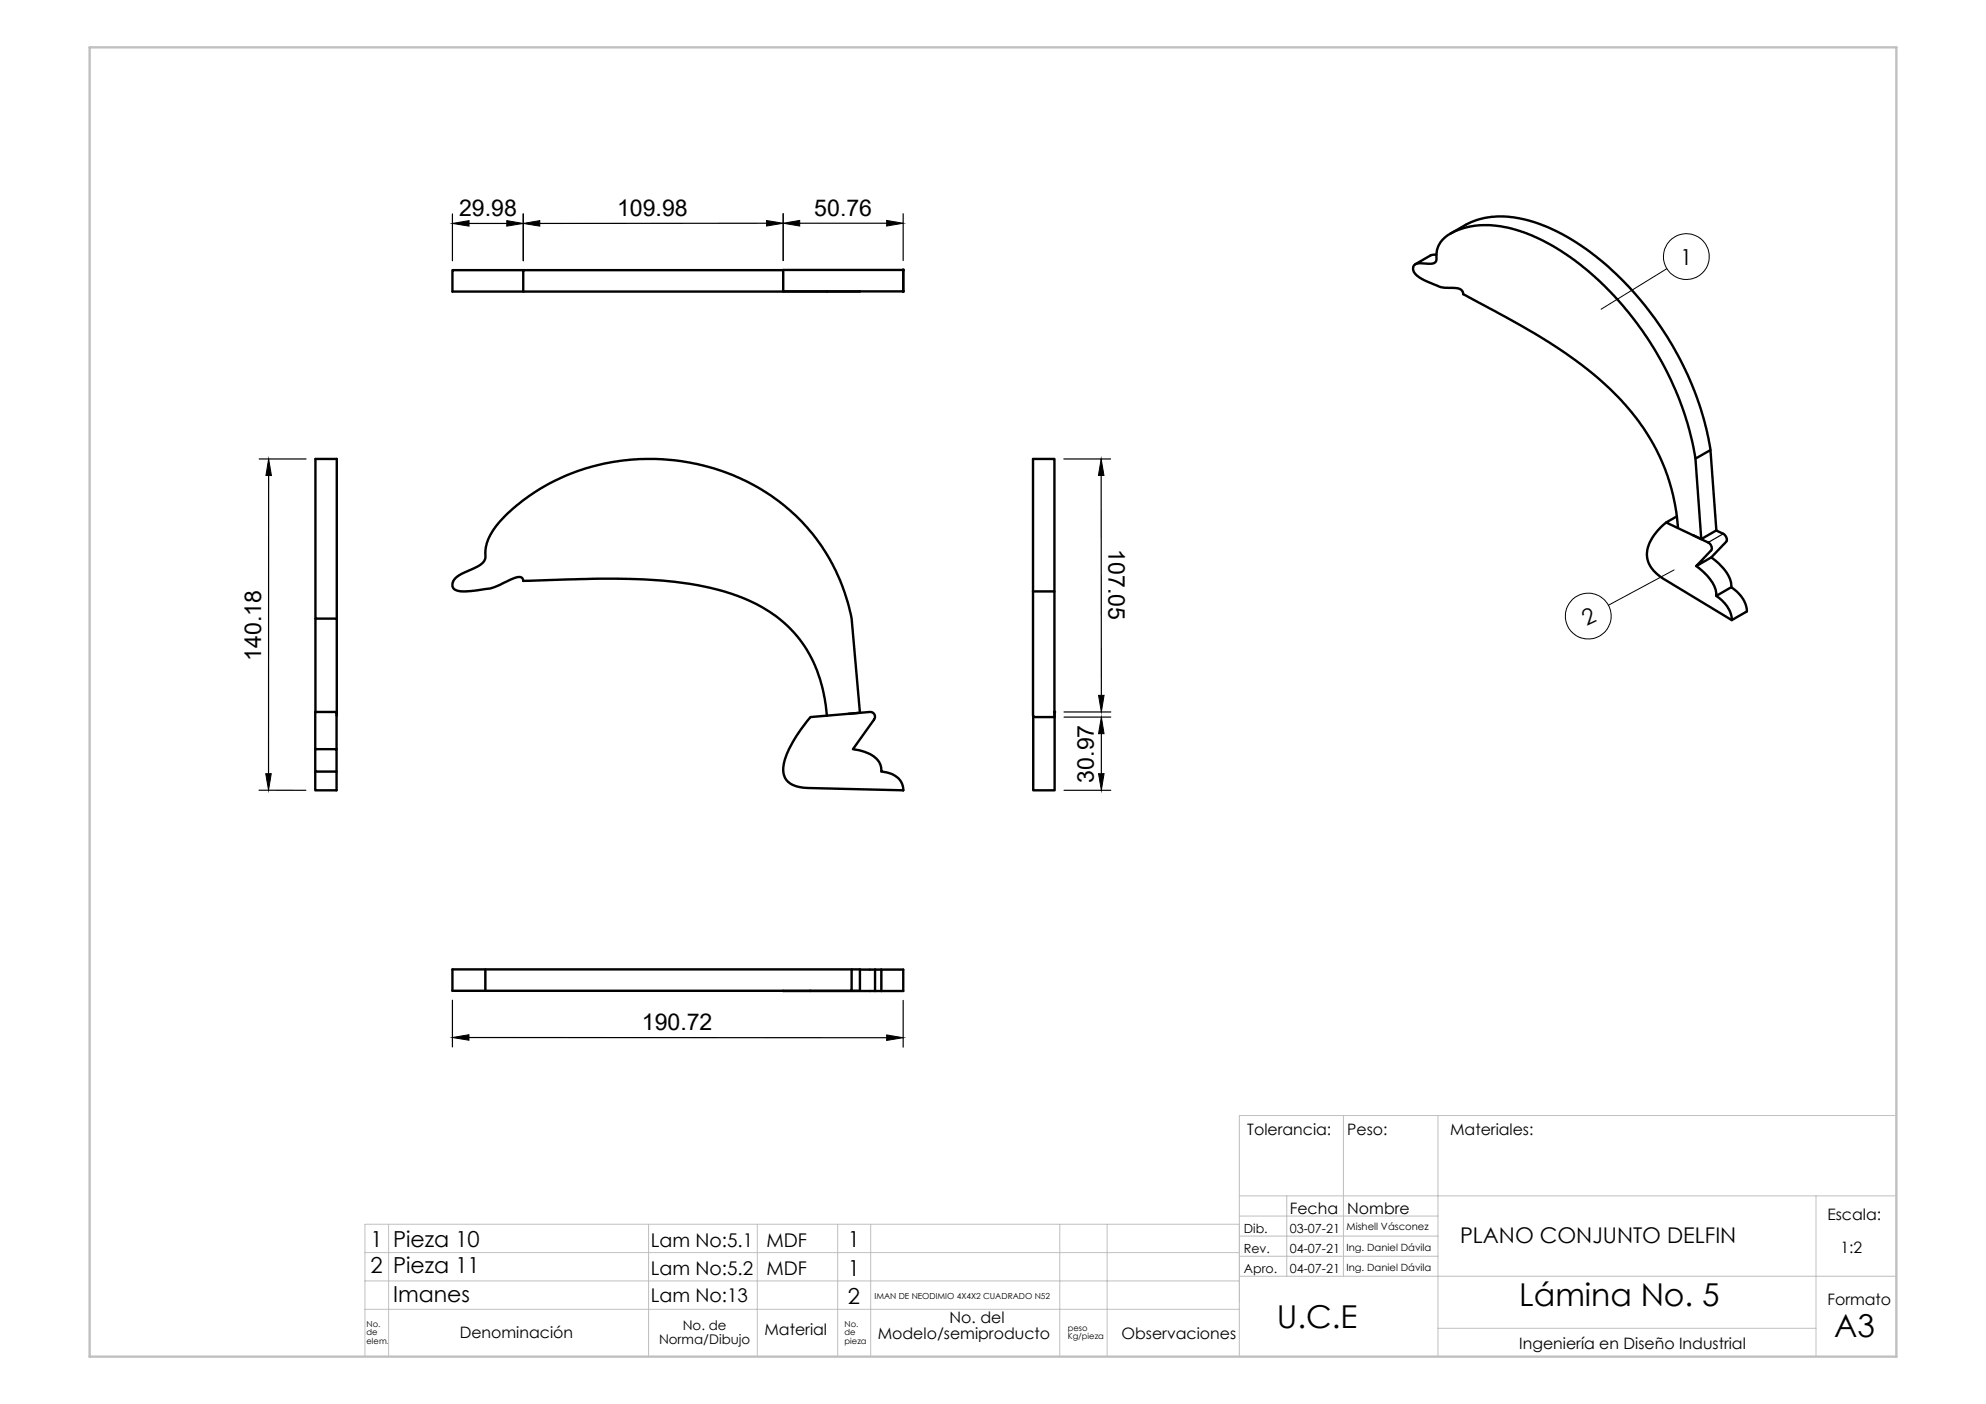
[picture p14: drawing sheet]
<svg xmlns="http://www.w3.org/2000/svg" width="420mm" height="297mm" viewBox="0 0 420 297" stroke-linecap="round" stroke-linejoin="round" font-family="sans-serif">
<defs><g id="words">
<g font-size="6.7">
<text x="270.1" y="281">U.C.E</text>
<text x="321.4" y="276.2">Lámina No. 5</text>
<text x="388" y="282.8">A3</text>
</g>
<g font-size="4.9">
<text x="97.1" y="45.7">29.98</text>
<text x="130.6" y="45.7">109.98</text>
<text x="172.3" y="45.7">50.76</text>
<text x="234.5" y="116.2" transform="rotate(90 234.5 116.2)">107.05</text>
<text x="55.3" y="139.8" transform="rotate(-90 55.3 139.8)">140.18</text>
<text x="231.4" y="165.6" transform="rotate(-90 231.4 165.6)">30.97</text>
<text x="135.8" y="218">190.72</text>
</g>
<g font-size="4.7">
<text x="355.5" y="56">1</text>
<text x="335.6" y="132.5" transform="rotate(-25 335.6 132.5)">2</text>
<text x="78.4" y="263.8">1</text>
<text x="83.1" y="263.9">Pieza 10</text>
<text x="179.4" y="263.8">1</text>
<text x="78.4" y="269.4">2</text>
<text x="83.1" y="269.4">Pieza 11</text>
<text x="83.1" y="275.5">Imanes</text>
<text x="179.4" y="270">1</text>
<text x="179.4" y="275.8">2</text>
</g>
<text font-size="4.6" x="308.9" y="262.9">PLANO CONJUNTO DELFIN</text>
<g font-size="4">
<text x="137.7" y="263.8">Lam No:5.1</text>
<text x="162.2" y="263.8">MDF</text>
<text x="137.7" y="269.7">Lam No:5.2</text>
<text x="162.2" y="269.7">MDF</text>
<text x="137.7" y="275.5">Lam No:13</text>
</g>
<g font-size="3.3">
<text x="263.9" y="240">Tolerancia:</text>
<text x="285" y="240">Peso:</text>
<text x="306.8" y="240">Materiales:</text>
<text x="272.9" y="256.9">Fecha</text>
<text x="285" y="256.9">Nombre</text>
<text x="386.6" y="258.1">Escala:</text>
<text x="389.4" y="265.1">1:2</text>
<text x="200.9" y="279.9">No. del</text>
<text x="386.6" y="276.2">Formato</text>
<text x="97.2" y="283.1">Denominación</text>
<text x="161.7" y="282.5">Material</text>
<text x="185.7" y="283.4">Modelo/semiproducto</text>
<text x="237.3" y="283.4">Observaciones</text>
<text x="321.4" y="285.3">Ingeniería en Diseño Industrial</text>
</g>
<g font-size="2.8">
<text x="144.5" y="281.5">No. de</text>
<text x="139.4" y="284.3">Norma/Dibujo</text>
</g>
<g font-size="2.7">
<text x="263.1" y="260.8">Dib.</text>
<text x="272.9" y="260.8">03-07-21</text>
<text x="263.1" y="265.1">Rev.</text>
<text x="263.1" y="269.3">Apro.</text>
<text x="272.9" y="265">04-07-21</text>
<text x="272.9" y="269.3">04-07-21</text>
</g>
<g font-size="2.1">
<text x="284.9" y="260.3">Mishell Vásconez</text>
<text x="284.9" y="264.6">Ing. Daniel Dávila</text>
<text x="284.9" y="268.9">Ing. Daniel Dávila</text>
</g>
<g font-size="1.8">
<text x="185" y="274.8">IMAN DE NEODIMIO 4X4X2 CUADRADO N52</text>
<text x="77.5" y="280.8">No.</text>
<text x="178.7" y="280.8">No.</text>
<text x="225.9" y="281.6">peso</text>
<text x="77.5" y="282.5">de</text>
<text x="77.5" y="284.3">elem.</text>
<text x="178.7" y="282.5">de</text>
<text x="178.7" y="284.3">pieza</text>
<text x="225.9" y="283.4">Kg/pieza</text>
</g>
</g></defs>
<!-- layer: Capa 1 -->
<g fill="none" stroke="#000" stroke-width=".51">
<path d="M110.7 57.2h-15v4.5h15v-4.5h55M165.7 57.1h25.4v4.5h-25.4zM191.1 57.1v4.5M303.9 53.9l-1.3 .2-3.2 1.8M306.9 49.4l3.3-1.9 1.8-.8a19.1 19.1 0 0 1 13.1 .5 51.7 51.7 0 0 1 21.5 15.8 66.2 66.2 0 0 1 15.3 32.2M181.9 61.6l-71.2 .1M218.5 97.1h4.6v28h-4.6zM358.7 97l1.2 17.1M352.5 110.5a9.3 9.3 0 0 0-4.1 6.9l.2 1 .5 1.3 .7 1 1.2 1.1 15.4 9.4M354.8 109.2l-2.3 1.3 8.9 4.3a1.19 1.19 0 0 1 .5 1.7l-3 3.3 3.1-1.9 1.7 1.4 1.7 1.9 .7 1.5 .2 1.5M355 111.7l-.4-3.6-1-4.8-1.5-4.6-2.1-4.4a58.3 58.3 0 0 0-19.6-20.1l-8.7-5.4-12.1-6.6-.2-.5-.4-.5-.9-.3h-2.4l-1.2-.3-4-1.8-1.2-1-.3-.8a1.17 1.17 0 0 1 1.5-1.3h.7a3.9 3.9 0 0 0 2.3-.1l.1-.1a1.82 1.82 0 0 0 .3-1.7 5.6 5.6 0 0 1 3.9-4.9 19.6 19.6 0 0 1 14.7 .3l3.6 1.5 3.2 1.8 3.9 2.6 3.5 2.8 3 2.9 3.6 3.9 3.1 3.8 2.8 4.1 3.3 5.8 3 6.6 1.9 5.9 1.3 6.1 3.2-1.8 1.2 17M358.9 119.8l2.1 1.9 1.2 1.5 .8 1.6 .1 1.3 3.2-1.9 .4 .4a6.2 6.2 0 0 1 2.9 4.8l-3.2 1.8-.1-.8-.3-1.1a8 8 0 0 0-2.9-3.2"/>
<path d="M363.1 112.2l1.5 .7a1.23 1.23 0 0 1 .5 1.8l-3.1 3.2M363.1 112.2l-3.2 1.9-1.7-.9M66.7 130.9v19.7M71.2 130.9v-33.8h-4.5v33.8h4.5v19.9M218.5 125.1l.1 26.6h4.5v-1.1M223.1 125.1v26.3M66.7 158.5v4.7h4.5v4h-4.5v-4M71.2 150.8v.6M71.2 158.5v-7.9h-4.5v7.9h4.5v4.7M171.4 151.7l12.6-1.1a1.03 1.03 0 0 1 1 .6 1.03 1.03 0 0 1-.2 1.2l-4.4 6.1a7.4 7.4 0 0 1 5.4 2.5 3.2 3.2 0 0 1 .6 2.2 4.7 4.7 0 0 1 4.5 2.8l.2 1.2-20.1-.5a5.4 5.4 0 0 1-4.9-2 6.3 6.3 0 0 1 .6-5.6 32.6 32.6 0 0 1 4.7-7.4zM179.4 151l2.5-.2-1.7-19.9a41.4 41.4 0 0 0-32.1-32.6 44.4 44.4 0 0 0-41.9 11.6l-1.8 2.2a9.6 9.6 0 0 0-1.8 6.2l-.1 .2a4.5 4.5 0 0 1-2.6 1.9 8.1 8.1 0 0 0-3.7 2.1 1.46 1.46 0 0 0-.4 1.7 1.46 1.46 0 0 0 1.5 .9l2.4-.1 4-.5 1-.3 4.5-2a.97 .97 0 0 1 1.5 .7l7.1-.2a153.2 153.2 0 0 1 26.2 .6 42.9 42.9 0 0 1 20.1 7l2.4 2 2.1 2.2 2 2.9 1.2 2.1 1 2.3 1.1 3.5 .6 2.7 .4 3.4M218.6 151.7v15.5h4.5v-15.5"/>
<path d="M102.7 205.1v4.5M165.7 209.6l5.7 .1M171.4 209.6l13.7 .1M180.2 205.1h-84.5v4.5h84.5v-4.5h1.7M181.9 205.1h3.2M181.9 205.1v4.5h-1.7M185.1 209.7h1.4M185.1 205.1h1.4M185.1 205.1v4.6M186.5 205.1h4.6v4.6h-4.6M186.5 205.1v4.6"/>
</g>
<g fill="#000">
<path d="M95.7 47.3l3.5-.6v1.1zM107.2 46.7l3.5 .6-3.5 .5zM110.7 47.3l3.5-.6v1.1zM162.2 46.7l3.5 .5-3.5 .6zM165.7 47.2l3.5-.6v1.2zM187.6 46.6l3.5 .6-3.5 .6zM56.8 97.1l.6 3.5h-1.1zM233 97.1l.6 3.5h-1.2zM233 151.7l.6 3.5h-1.2zM232.4 147.1h1.2l-.6 3.5zM56.2 163.7h1.2l-.6 3.5zM232.4 163.7h1.2l-.6 3.5z"/>
<path d="M95.7 219.5l3.5-.6v1.2zM187.6 219l3.5 .5-3.5 .6z"/>
<circle cx="191.1" cy="57.1" r=".24"/>
<circle cx="191.1" cy="61.6" r=".24"/>
<circle cx="223.1" cy="150.6" r=".24"/>
</g>
<g fill="none" stroke="#000" stroke-width=".21">
<path d="M95.7 47.3l3.5-.6v1.1zM107.2 46.7l3.5 .6-3.5 .5zM110.7 47.3l3.5-.6v1.1zM162.2 46.7l3.5 .5-3.5 .6zM165.7 47.2l3.5-.6v1.2zM187.6 46.6l3.5 .6-3.5 .6zM352.6 56.8l-13.9 8.6M56.8 97.1l.6 3.5h-1.1zM233 97.1l.6 3.5h-1.2zM354.2 120.6l-13.9 7.5M232.4 147.1h1.2l-.6 3.5zM233 151.7l.6 3.5h-1.2z"/>
<path d="M56.2 163.7h1.2l-.6 3.5zM232.4 163.7h1.2l-.6 3.5zM95.7 219.5l3.5-.6v1.2zM187.6 219l3.5 .5-3.5 .6z"/>
<circle cx="191.1" cy="57.1" r=".24"/>
<circle cx="356.8" cy="54.3" r="4.8"/>
<circle cx="191.1" cy="61.6" r=".24"/>
<circle cx="336" cy="130.3" r="4.8"/>
<circle cx="223.1" cy="150.6" r=".24"/>
</g>
<g fill="none" stroke="#000" stroke-width=".25">
<path d="M95.7 45.3v9.9M99.2 47.3h8M110.7 45.3v9.9M162.2 47.2l-48 .1M165.7 45.2v9.9M169.2 47.2h18.4M191.1 45.2v9.9M54.8 97.1h9.9M225.1 97.1h9.8M56.8 100.6v63.1M233 100.6v46.5M364.6 112.9l-3.2 1.9"/>
<path d="M225.1 150.6h9.9M225.1 151.7h9.9M233 155.2v8.5M54.8 167.2h9.9M225.1 167.2h9.9M95.7 211.6v9.9M99.2 219.5h88.4M191.1 211.7v9.8"/>
</g>
<g fill="none" stroke="#c0c0c0" stroke-width=".21">
<path d="M262.2 236h139v51h-139zM284.2 236v34M304.2 236v51M77.2 259h185M77.2 259.1v27.9M82.2 259.1v27.9M137.2 259.1v27.9M160.2 259.1v27.9M177.2 259.1v27.9M184.2 259.1v27.9M224.2 259v28M234.2 259.1v27.9"/>
<path d="M262.2 253h139M262.2 257.3h42M272.2 253v17M384.2 253v34M77.2 277h185M77.2 271h185M77.2 265h185M262.2 270h139M262.2 261.5h42M262.2 265.8h42M304.2 281h80"/>
</g>
<path d="M19 10h382.2v277h-382.2z" fill="none" stroke="#c0c0c0" stroke-width=".5"/>
<use href="#words"/>
</svg>
